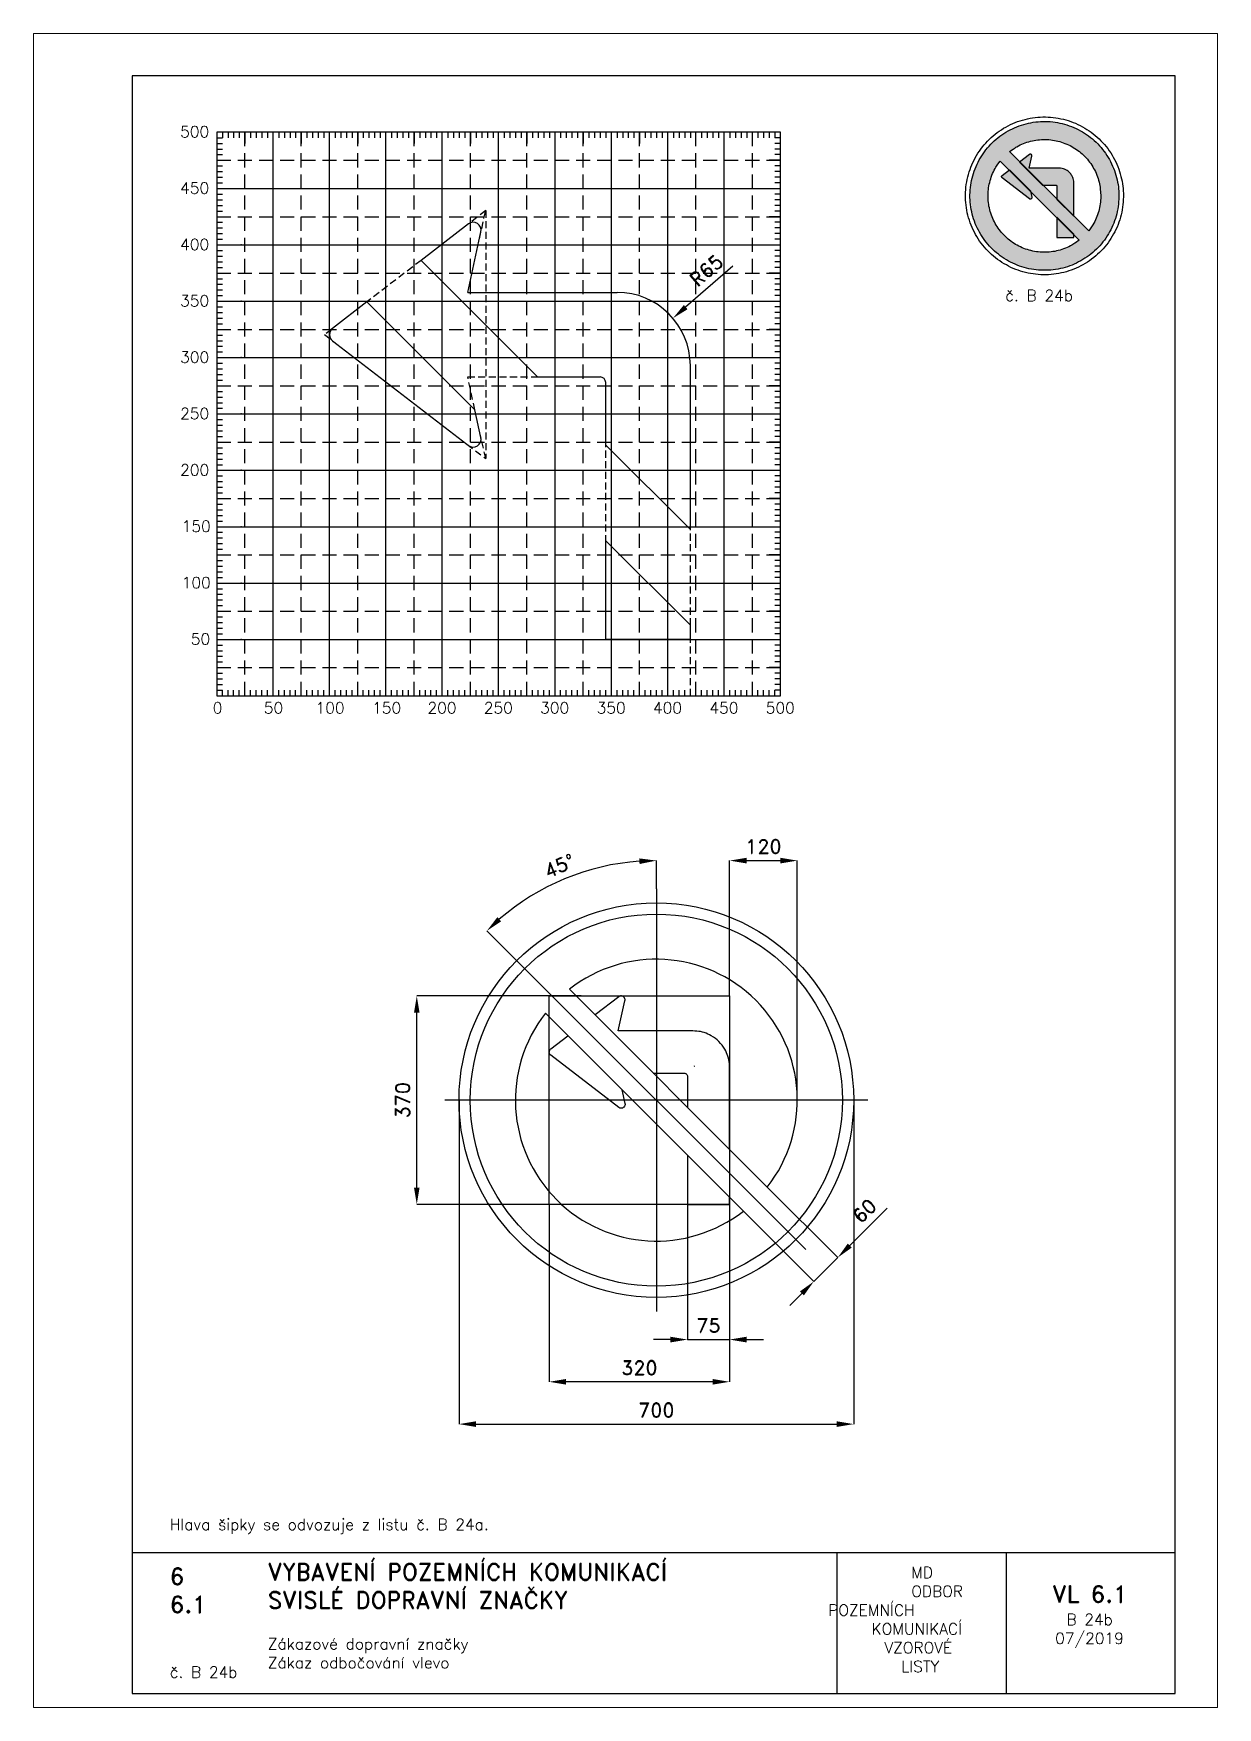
# Paper-space layout 'B 24b' of a CAD drawing. Header units: millimetres. Extents: x 0 to 210, y 0 to 297.
# The model-space entities are those that its viewports show. They can reach past a viewport. Long polylines and large blocks are cut down to what shows.
import ezdxf

# ---------------------------------------------------------------- set-up
doc = ezdxf.new("R2010")
doc.units = ezdxf.units.MM
doc.header["$LTSCALE"] = 5
doc.linetypes.add('ČERCHOVANÁX2', pattern=[2, 1, -0.5, 0, -0.5])
doc.linetypes.add('ČÁRKOVANÁX2', pattern=[1.5, 1, -0.5])
for name, color, linetype in [('Kóty', 2, 'Continuous'), ('Pomocná', 2, 'Continuous'), ('Rozpiska', 7, 'Continuous'), ('Značka', 7, 'Continuous')]:
    doc.layers.add(name, color=color, linetype=linetype)
doc.layers.add('Rámeček', color=6, linetype='Continuous', plot=False)
doc.styles.get("Standard").update_dxf_attribs({"font": 'romand.shx', "height": 25})
doc.dimstyles.get("Standard").update_dxf_attribs({"dimtxt": 25, "dimasz": 30, "dimexe": 0.18, "dimexo": 0.0625, "dimgap": 12.5, "dimtad": 1, "dimdec": 0, "dimzin": 0, "dimdsep": 46, "dimtxsty": 'Standard', "dimcen": 0.09, "dimadec": 0, "dimazin": 0, "dimtfac": 1, "dimtdec": 0, "dimtofl": 0, "dimtmove": 0, "dimatfit": 3, "dimfxl": 1, "dimtolj": 1, "dimtzin": 0, "dimarcsym": 0})

psp = doc.layouts.new('B 24b')

# ---------------------------------------------------------------- texts
at = {"layer": 'Kóty', "insert": (119.35, 254.96), "char_height": 2.5, "attachment_point": 5, "rotation": 41.0263}
psp.add_mtext('\\A1;R65', dxfattribs=at)
at = {"layer": 'Pomocná', "char_height": 2, "attachment_point": 1}
for s, insert in [('\\pi1.41968;500', (24.59, 280.57)), ('\\pi1.41968;450', (24.59, 270.57)), ('\\pi1.41968;400', (24.59, 260.57)), ('\\pi1.41968;350', (24.59, 250.57)), ('\\pi1.41968;300', (24.59, 240.57)), ('\\pi1.41968;250', (24.59, 230.57)), ('\\pi1.41968;200', (24.59, 220.57)), ('\\pi1.70539;150', (24.59, 210.57)), ('\\pi1.70539;100', (24.59, 200.57)), ('\\pi3.32444;50', (24.59, 190.57)), ('\\pi2.6146;0', (29.18, 178.35)), ('\\pi1.66222;50', (39.19, 178.35)), ('\\pi0.85269;100', (49.18, 178.35)), ('\\pi0.85269;150', (59.21, 178.35)), ('\\pi0.70984;200', (69.18, 178.35)), ('\\pi0.70984;250', (79.17, 178.35)), ('\\pi0.70984;300', (89.16, 178.35)), ('\\pi0.70984;350', (99.18, 178.35)), ('\\pi0.70984;400', (109.17, 178.35)), ('\\pi0.70984;450', (119.18, 178.35)), ('\\pi0.70984;500', (129.17, 178.35))]:
    psp.add_mtext_dynamic_manual_height_columns(s, width=6.5625, gutter_width=100, heights=[0], dxfattribs=dict(at, insert=insert))
at = {"layer": 'Rozpiska', "color": 7, "attachment_point": 1}
for s, width, heights, insert, char_height in [('\\pi7.08671;{\\C6;č. B 24b}', 27.9829, [2.67], (165.28, 251.51), 2), ('\\P\\PHlava šipky se odvozuje z listu č. B 24a. ', 155.5011, [0], (24.17, 40.15), 2), ('6', 149.0422, [0], (24.17, 24.77), 3), ('{\\C6;VYBAVENÍ POZEMNÍCH KOMUNIKACÍ\\P}SVISLÉ DOPRAVNÍ ZNAČKY{\\H1.34524x; }', 149.0422, [0], (41.56, 25.56), 3), ('\\pi14.7414;{\\C6;MD\\P\\pi2.36044;}ODBOR POZEMNÍCH{\\H1.57143x; }\\P\\pi7.69378;KOMUNIKACÍ{\\H1.5x; }\\P\\pi9.97949;{\\C6;VZOROVÉ\\H1.47619x; \\H0.67742x;\\P\\pi12.93187;LISTY\\H1.26984x; }', 33.1018, [0], (140.95, 24.95), 2), ('\\pi1.03113;{\\H1.5x;\\C6;VL 6.1\\P\\pi3.55491;\\H0.66667x;B 24b\\H1.66666x; \\H0.6x;\\P\\pi1.5549;07/2019\\H1.80159x; }', 16.0623, [0], (179.66, 21.61), 2), ('6.1', 149.0422, [0], (24.17, 19.78), 3), ('{\\C6;Zákazové dopravní značky\\P}Zákaz odbočování vlevo{\\H1.83333x; }', 149.0422, [0], (41.56, 12.29), 2), ('{\\C6;č. B 24b}', 18.3305, [2.67], (24.17, 7.28), 2)]:
    psp.add_mtext_dynamic_manual_height_columns(s, width=width, gutter_width=100, heights=heights, dxfattribs=dict(at, insert=insert, char_height=char_height))

msp = doc.modelspace()

# ---------------------------------------------------------------- blocks, each defined once
blk = doc.blocks.new('*D2')
at = {"layer": 'Defpoints', "color": 0, "transparency": 16777216}
for p in [(196.7, -154.3), (154.3, -196.7), (321.7, -279.3)]:
    blk.add_point(p, dxfattribs=at)
at = {"layer": 'Kóty', "color": 0, "lineweight": -2, "transparency": 16777216}
for p, q in [((196.8, -154.3), (321.9, -279.4)), ((154.3, -196.8), (279.4, -321.9)), ((342.9, -258.1), (409.6, -191.4)), ((258.1, -342.9), (236.9, -364.2))]:
    blk.add_line(p, q, dxfattribs=at)
at = {"layer": 'Kóty', "color": 0, "transparency": 16777216}
for points in [[(339.4, -254.6), (346.5, -261.6), (321.7, -279.3)], [(254.6, -339.4), (261.6, -346.5), (279.3, -321.7)]]:
    blk.add_solid(points, dxfattribs=at)
at = {"layer": 'Kóty', "color": 0, "transparency": 16777216, "insert": (369.2, -196.5), "char_height": 25, "attachment_point": 5, "rotation": 45}
blk.add_mtext('\\A1;60', dxfattribs=at)
blk = doc.blocks.new('*D3')
at = {"layer": 'Defpoints', "color": 0, "transparency": 16777216}
for p in [(-110, 410.5), (0, 375), (-265.2, 265.2), (265.2, -265.2), (0, -375)]:
    blk.add_point(p, dxfattribs=at)
at = {"layer": 'Kóty', "color": 0, "lineweight": -2, "transparency": 16777216}
for p, q in [((0, 375.1), (0, 425.2)), ((-265.2, 265.2), (-300.6, 300.6))]:
    blk.add_line(p, q, dxfattribs=at)
blk.add_arc((0, 0), 425, 94.0452, 130.9548, dxfattribs=at)
at = {"layer": 'Kóty', "color": 0, "transparency": 16777216}
for points in [[(-30.2, 428.9), (-29.8, 418.9), (0, 425)], [(-275.2, 317.3), (-282, 324.6), (-300.5, 300.5)]]:
    blk.add_solid(points, dxfattribs=at)
at = {"layer": 'Kóty', "color": 0, "transparency": 16777216, "insert": (-172.2, 415.7), "char_height": 25, "attachment_point": 5, "rotation": 22.5}
blk.add_mtext('\\A1;45°', dxfattribs=at)
blk = doc.blocks.new('*D4')
at = {"layer": 'Defpoints', "color": 0, "transparency": 16777216}
for p in [(-424.9, 185), (-133, 185), (-133, -185.1)]:
    blk.add_point(p, dxfattribs=at)
at = {"layer": 'Kóty', "color": 0, "lineweight": -2, "transparency": 16777216}
for p, q in [((-133.1, 185), (-425.1, 185)), ((-424.9, -155.1), (-424.9, 155)), ((-133.1, -185.1), (-425.1, -185.1))]:
    blk.add_line(p, q, dxfattribs=at)
at = {"layer": 'Kóty', "color": 0, "transparency": 16777216}
for points in [[(-429.9, 155), (-419.9, 155), (-424.9, 185)], [(-429.9, -155.1), (-419.9, -155.1), (-424.9, -185.1)]]:
    blk.add_solid(points, dxfattribs=at)
at = {"layer": 'Kóty', "color": 0, "transparency": 16777216, "insert": (-449.9, 0), "char_height": 25, "attachment_point": 5, "rotation": 90}
blk.add_mtext('\\A1;370', dxfattribs=at)
blk = doc.blocks.new('*D5')
at = {"layer": 'Defpoints', "color": 0, "transparency": 16777216}
for p in [(-350, 0), (350, 0), (350, -574.8)]:
    blk.add_point(p, dxfattribs=at)
at = {"layer": 'Kóty', "color": 0, "lineweight": -2, "transparency": 16777216}
for p, q in [((-350, -0.1), (-350, -575)), ((350, -0.1), (350, -575)), ((-320, -574.8), (320, -574.8))]:
    blk.add_line(p, q, dxfattribs=at)
at = {"layer": 'Kóty', "color": 0, "transparency": 16777216}
for points in [[(-320, -569.8), (-320, -579.8), (-350, -574.8)], [(320, -569.8), (320, -579.8), (350, -574.8)]]:
    blk.add_solid(points, dxfattribs=at)
at = {"layer": 'Kóty', "color": 0, "transparency": 16777216, "insert": (0, -549.8), "char_height": 25, "attachment_point": 5}
blk.add_mtext('\\A1;700', dxfattribs=at)
blk = doc.blocks.new('*D6')
at = {"layer": 'Defpoints', "color": 0, "transparency": 16777216}
for p in [(-190, -184.9), (130, -184.9), (-190, -499.7)]:
    blk.add_point(p, dxfattribs=at)
at = {"layer": 'Kóty', "color": 0, "lineweight": -2, "transparency": 16777216}
for p, q in [((-190, -185), (-190, -499.9)), ((130, -185), (130, -499.9)), ((100, -499.7), (-160, -499.7))]:
    blk.add_line(p, q, dxfattribs=at)
at = {"layer": 'Kóty', "color": 0, "transparency": 16777216}
for points in [[(-160, -494.7), (-160, -504.7), (-190, -499.7)], [(100, -494.7), (100, -504.7), (130, -499.7)]]:
    blk.add_solid(points, dxfattribs=at)
at = {"layer": 'Kóty', "color": 0, "transparency": 16777216, "insert": (-30, -474.7), "char_height": 25, "attachment_point": 5}
blk.add_mtext('\\A1;320', dxfattribs=at)
blk = doc.blocks.new('*D7')
at = {"layer": 'Defpoints', "color": 0, "transparency": 16777216}
for p in [(55, -185.1), (130, -185.1), (55, -424.8)]:
    blk.add_point(p, dxfattribs=at)
at = {"layer": 'Kóty', "color": 0, "lineweight": -2, "transparency": 16777216}
for p, q in [((55, -185.1), (55, -425)), ((130, -185.1), (130, -425)), ((25, -424.8), (-5, -424.8)), ((160, -424.8), (190, -424.8))]:
    blk.add_line(p, q, dxfattribs=at)
at = {"layer": 'Kóty', "color": 0, "transparency": 16777216}
for points in [[(25, -419.8), (25, -429.8), (55, -424.8)], [(160, -419.8), (160, -429.8), (130, -424.8)]]:
    blk.add_solid(points, dxfattribs=at)
at = {"layer": 'Kóty', "color": 0, "transparency": 16777216, "insert": (92.5, -399.8), "char_height": 25, "attachment_point": 5}
blk.add_mtext('\\A1;75', dxfattribs=at)
blk = doc.blocks.new('*D8')
at = {"layer": 'Defpoints', "color": 0, "transparency": 16777216}
for p in [(250, 425), (130, 184.9), (250, 0)]:
    blk.add_point(p, dxfattribs=at)
at = {"layer": 'Kóty', "color": 0, "lineweight": -2, "transparency": 16777216}
for p, q in [((130, 185), (130, 425.2)), ((160, 425), (220, 425)), ((250, 0.1), (250, 425.2))]:
    blk.add_line(p, q, dxfattribs=at)
at = {"layer": 'Kóty', "color": 0, "transparency": 16777216}
for points in [[(160, 430), (160, 420), (130, 425)], [(220, 430), (220, 420), (250, 425)]]:
    blk.add_solid(points, dxfattribs=at)
at = {"layer": 'Kóty', "color": 0, "transparency": 16777216, "insert": (190, 450), "char_height": 25, "attachment_point": 5}
blk.add_mtext('\\A1;120', dxfattribs=at)

# ---------------------------------------------------------------- dimensions: what is measured, and where the dimension line sits
at = {"layer": 'Kóty'}
for base, p1, p2, picture, middle in [((250, 425), (130, 184.9), (250, 0), '*D8', (190, 450)), ((350, -574.8), (-350, 0), (350, 0), '*D5', (0, -549.8)), ((-190, -499.7), (130, -184.9), (-190, -184.9), '*D6', (-30, -474.7)), ((55, -424.8), (130, -185.1), (55, -185.1), '*D7', (92.5, -399.8))]:
    dim = msp.add_linear_dim(base=base, p1=p1, p2=p2, dimstyle='Standard', dxfattribs=at)
    dim.commit()
    dim.dimension.update_dxf_attribs({"geometry": picture, "text_midpoint": middle})
dim = msp.add_angular_dim_2l(base=(-110, 410.5), line1=((0, 375), (0, -375)), line2=((-265.2, 265.2), (265.2, -265.2)), dimstyle='Standard', dxfattribs=at)
dim.commit()
dim.dimension.update_dxf_attribs({"geometry": '*D3', "text_midpoint": (-172.2, 415.7)})
dim = msp.add_linear_dim(base=(-424.9, 185), p1=(-133, -185.1), p2=(-133, 185), angle=90, dimstyle='Standard', dxfattribs=at)
dim.commit()
dim.dimension.update_dxf_attribs({"geometry": '*D4', "text_midpoint": (-449.9, 0)})
dim = msp.add_aligned_dim(p1=(154.3, -196.7), p2=(196.7, -154.3), distance=-176.8, dimstyle='Standard', dxfattribs=at)
dim.commit()
dim.dimension.update_dxf_attribs({"geometry": '*D2', "text_midpoint": (369.2, -196.5)})

# ---------------------------------------------------------------- linework, layer by layer
at = {"layer": 'Kóty'}
for p, q in [((67.8, 60.5), (68, 60.5)), ((67.9, 60.4), (67.9, 60.6))]:
    msp.add_line(p, q, dxfattribs=at)
for points in [[(279.3, -321.7), (321.7, -279.3)], [(55, -424.8), (130, -424.8)]]:
    msp.add_lwpolyline(points, dxfattribs=at)
at = {"layer": 'Značka', "color": 6, "linetype": 'ČERCHOVANÁX2', "lineweight": 25, "ltscale": 5}
for p, q in [((0, 375), (0, -375)), ((375, 0), (-375, 0))]:
    msp.add_line(p, q, dxfattribs=at)
at = {"layer": 'Značka', "color": 6, "linetype": 'ČERCHOVANÁX2', "ltscale": 5}
msp.add_line((-265.2, 265.2), (265.2, -265.2), dxfattribs=at)
at = {"layer": 'Značka', "color": 1}
for p, q in [((196.7, -154.3), (-154.3, 196.7)), ((-196.7, 154.3), (154.3, -196.7))]:
    msp.add_line(p, q, dxfattribs=at)
at = {"layer": 'Značka', "color": 6, "linetype": 'ČÁRKOVANÁX2', "ltscale": 2.5}
msp.add_lwpolyline([(-190, -185.1), (-190, 184.9), (130, 184.9), (130, -185.1), (-190, -185.1)], dxfattribs=at)
at = {"layer": 'Značka', "color": 5}
for points in [[(130, -87.6), (130, 57.8), (129.9, 61.2), (129.6, 64.6, 0.05568), (126.9, 77.8, 0.056168), (121.3, 90.3, 0.069679), (111.1, 103.8, 0.068345), (97.5, 114.1, 0.056475), (85.1, 119.8, 0.06116), (71.8, 122.4), (68.4, 122.6), (65, 122.8), (-67.5, 122.8), (-55.7, 176.4), (-55.6, 176.7), (-55.5, 177.1), (-55.5, 178.4), (-55.7, 179.8), (-56.4, 181.4), (-57.4, 182.7), (-58.8, 183.8), (-60.3, 184.6), (-62, 184.9, 0.063106), (-63.7, 184.8), (-65, 184.5), (-66.3, 183.9), (-66.5, 183.7), (-66.8, 183.5), (-108.8, 151.2)], [(-61, 18.5), (-55.7, -5.9), (-55.6, -6.2), (-55.5, -6.5), (-55.5, -7.9), (-55.7, -9.3), (-56.4, -10.9), (-57.4, -12.2), (-58.8, -13.3), (-60.3, -14.1), (-62, -14.4, -0.063106), (-63.7, -14.3), (-65, -14), (-66.3, -13.3), (-66.5, -13.2), (-66.8, -13), (-187.2, 79.7), (-187.5, 79.9), (-187.7, 80.1), (-188.6, 81), (-189.3, 82.2), (-189.8, 83.7), (-190, 85.3), (-189.8, 86.9), (-189.3, 88.4), (-188.6, 89.5), (-187.7, 90.4), (-187.5, 90.6), (-187.2, 90.8), (-156.7, 114.3)]]:
    msp.add_lwpolyline(points, format="xyb", dxfattribs=at)
for points in [[(-5.4, 47.8), (50, 47.8)], [(50, 47.8), (50.3, 47.8), (50.5, 47.7), (51.5, 47.5), (52.5, 47.1), (53.5, 46.3), (54.3, 45.3), (54.8, 44.3), (55, 43.3), (55, 43), (55, 42.8), (55, -12.6)], [(55, -97.5), (55, -185.1), (130, -185.1), (130, -172.5)]]:
    msp.add_lwpolyline(points, dxfattribs=at)
msp.add_circle((0, 0), 350, dxfattribs=at)
at = {"layer": 'Značka', "color": 1}
msp.add_circle((0, 0), 330, dxfattribs=at)
for start, end in [(321.8921, 128.1079), (141.8921, 308.1079)]:
    msp.add_arc((0, 0), 250, start, end, dxfattribs=at)

msp.set_redraw_order([(e.dxf.handle, doc.entitydb.next_handle()) for e in msp.query("TEXT MTEXT ATTDEF DIMENSION ARC_DIMENSION")])  # texts and dimensions are drawn at this point

# ---------------------------------------------------------------- hatches: boundary and pattern name
at = {"layer": 'Značka'}
h = psp.add_hatch(color=10, dxfattribs=at)
h.dxf.hatch_style = 1
edge = h.paths.add_edge_path(flags=16)
edge.add_line((187.17, 262.01), (173.13, 276.06))
edge.add_line((173.13, 276.06), (173.77, 276.5))
edge.add_arc((180.08, 267.25), 11.2, 120.4058, 124.3543, ccw=False)
edge.add_arc((178.82, 269.32), 8.78, 111.6, 120.1337, ccw=False)
edge.add_arc((179.09, 268.67), 9.48, 103.6906, 111.6202, ccw=False)
edge.add_arc((179.27, 268.51), 9.67, 96.7749, 104.5332, ccw=False)
edge.add_arc((179.25, 268.69), 9.5, 88.8945, 96.7866, ccw=False)
edge.add_arc((179.38, 268.71), 9.47, 81.7266, 89.6453, ccw=False)
edge.add_arc((179.37, 268.68), 9.51, 73.859, 81.7484, ccw=False)
edge.add_arc((179.5, 268.64), 9.52, 66.7589, 74.6428, ccw=False)
edge.add_arc((179.49, 268.62), 9.54, 58.8751, 66.7416, ccw=False)
edge.add_arc((179.61, 268.57), 9.52, 51.7547, 59.6413, ccw=False)
edge.add_arc((179.68, 268.66), 9.4, 43.813, 51.7905, ccw=False)
edge.add_arc((179.69, 268.49), 9.51, 36.6659, 44.5443, ccw=False)
edge.add_arc((179.28, 268.19), 10.02, 29.16, 36.6574, ccw=False)
edge.add_arc((179.79, 268.32), 9.51, 22.0925, 30.0068, ccw=False)
edge.add_arc((181.21, 268.89), 7.98, 12.729, 22.1089, ccw=False)
edge.add_arc((179.5, 268.42), 9.76, 5.9224, 13.197, ccw=False)
edge.add_line((189.2, 269.43), (189.3, 268.19))
edge.add_line((189.3, 268.19), (189.3, 268.12))
edge.add_line((189.3, 268.12), (189.3, 268.06))
edge.add_arc((179.4, 268.16), 9.9, 351.8451, 359.4113, ccw=False)
edge.add_arc((179.78, 268.11), 9.52, 343.9467, 351.8344, ccw=False)
edge.add_arc((180.2, 267.77), 9.02, 336.9111, 345.2463, ccw=False)
edge.add_arc((180.89, 267.47), 8.27, 327.8782, 336.9364, ccw=False)
edge.add_line((187.9, 263.07), (187.55, 262.54))
edge.add_line((187.55, 262.54), (187.17, 262.01))
edge = h.paths.add_edge_path()
edge.add_line((192.5, 268.19), (192.5, 268.1))
edge.add_line((192.5, 268.1), (192.5, 268.01))
edge.add_arc((179.08, 268.18), 13.43, 351.9418, 359.3117, ccw=False)
edge.add_arc((180.38, 267.98), 12.11, 343.79, 351.9724, ccw=False)
edge.add_arc((180.62, 267.65), 11.79, 336.6249, 345.0279, ccw=False)
edge.add_arc((180.01, 267.91), 12.45, 328.6896, 336.6496, ccw=False)
edge.add_arc((179.69, 267.87), 12.71, 321.7757, 329.5708, ccw=False)
edge.add_arc((179.82, 267.78), 12.55, 313.8814, 321.7713, ccw=False)
edge.add_arc((179.72, 267.63), 12.51, 306.7389, 314.6566, ccw=False)
edge.add_arc((179.69, 267.67), 12.56, 298.8542, 306.7374, ccw=False)
edge.add_arc((179.54, 267.6), 12.57, 291.7538, 299.6315, ccw=False)
edge.add_arc((179.54, 267.59), 12.56, 283.876, 291.76, ccw=False)
edge.add_arc((179.38, 267.55), 12.56, 276.7348, 284.6202, ccw=False)
edge.add_arc((179.38, 267.55), 12.56, 268.8726, 276.7568, ccw=False)
edge.add_arc((179.21, 267.55), 12.56, 261.7546, 269.6393, ccw=False)
edge.add_arc((179.21, 267.55), 12.56, 253.8645, 261.7458, ccw=False)
edge.add_arc((179.05, 267.6), 12.57, 246.7482, 254.6278, ccw=False)
edge.add_arc((179.05, 267.59), 12.56, 238.864, 246.7477, ccw=False)
edge.add_arc((178.9, 267.67), 12.55, 231.7506, 239.6398, ccw=False)
edge.add_arc((178.9, 267.68), 12.56, 223.8642, 231.7491, ccw=False)
edge.add_arc((178.79, 267.8), 12.57, 216.7484, 224.6298, ccw=False)
edge.add_arc((178.78, 267.8), 12.56, 208.8782, 216.7645, ccw=False)
edge.add_arc((178.71, 267.95), 12.56, 201.7394, 209.622, ccw=False)
edge.add_arc((178.7, 267.95), 12.56, 193.8698, 201.7581, ccw=False)
edge.add_arc((178.66, 268.11), 12.56, 186.7485, 194.6326, ccw=False)
edge.add_arc((178.67, 268.11), 12.56, 178.8739, 186.7554, ccw=False)
edge.add_arc((178.67, 268.28), 12.57, 171.743, 179.6225, ccw=False)
edge.add_arc((178.66, 268.28), 12.56, 163.8637, 171.7522, ccw=False)
edge.add_arc((178.7, 268.44), 12.55, 156.7527, 164.6397, ccw=False)
edge.add_arc((178.71, 268.44), 12.56, 148.8705, 156.7532, ccw=False)
edge.add_arc((178.8, 268.58), 12.56, 141.7425, 149.6259, ccw=False)
edge.add_arc((178.79, 268.59), 12.56, 133.8732, 141.7598, ccw=False)
edge.add_arc((178.92, 268.7), 12.57, 126.7482, 134.63, ccw=False)
edge.add_arc((178.91, 268.71), 12.56, 118.8596, 126.7464, ccw=False)
edge.add_arc((179.06, 268.79), 12.56, 111.7491, 119.6363, ccw=False)
edge.add_arc((179.07, 268.79), 12.56, 103.8762, 111.7598, ccw=False)
edge.add_arc((179.22, 268.83), 12.56, 96.7358, 104.6193, ccw=False)
edge.add_arc((179.23, 268.83), 12.56, 88.872, 96.7561, ccw=False)
edge.add_arc((179.4, 268.82), 12.56, 81.7546, 89.6373, ccw=False)
edge.add_arc((179.4, 268.83), 12.56, 73.8628, 81.7475, ccw=False)
edge.add_arc((179.56, 268.78), 12.56, 66.7453, 74.6308, ccw=False)
edge.add_arc((179.56, 268.78), 12.56, 58.8651, 66.7465, ccw=False)
edge.add_arc((179.71, 268.7), 12.55, 51.7504, 59.64, ccw=False)
edge.add_arc((179.7, 268.69), 12.56, 43.8733, 51.7578, ccw=False)
edge.add_arc((179.81, 268.57), 12.57, 36.749, 44.6292, ccw=False)
edge.add_arc((179.84, 268.58), 12.54, 28.862, 36.7583, ccw=False)
edge.add_arc((179.9, 268.43), 12.56, 21.7328, 29.6162, ccw=False)
edge.add_arc((179.78, 268.38), 12.69, 13.9186, 21.7263, ccw=False)
edge.add_arc((179.97, 268.25), 12.54, 7.2062, 14.7187, ccw=False)
edge.add_arc((180.54, 268.32), 11.97, -0.6389, 7.2142, ccw=False)
edge = h.paths.add_edge_path(flags=16)
edge.add_line((185.47, 260.32), (184.84, 259.88))
edge.add_arc((178.51, 269.14), 11.23, 300.3938, 304.3345, ccw=False)
edge.add_arc((179.78, 267.06), 8.78, 291.6017, 300.1319, ccw=False)
edge.add_arc((179.52, 267.71), 9.48, 283.6911, 291.6198, ccw=False)
edge.add_arc((179.34, 267.85), 9.67, 276.7716, 284.5366, ccw=False)
edge.add_arc((179.36, 267.69), 9.5, 268.8948, 276.7862, ccw=False)
edge.add_arc((179.23, 267.66), 9.47, 261.7267, 269.6452, ccw=False)
edge.add_arc((179.23, 267.7), 9.51, 253.8613, 261.7461, ccw=False)
edge.add_arc((179.11, 267.74), 9.52, 246.7654, 254.6479, ccw=False)
edge.add_arc((179.11, 267.74), 9.52, 238.8585, 246.7422, ccw=False)
edge.add_arc((179, 267.8), 9.51, 231.7343, 239.6222, ccw=False)
edge.add_arc((178.99, 267.8), 9.51, 223.8808, 231.7698, ccw=False)
edge.add_arc((178.91, 267.89), 9.52, 216.7438, 224.6297, ccw=False)
edge.add_arc((178.9, 267.89), 9.51, 208.8708, 216.7597, ccw=False)
edge.add_arc((178.85, 268), 9.52, 201.7303, 209.6136, ccw=False)
edge.add_arc((178.87, 268.01), 9.53, 193.8857, 201.7545, ccw=False)
edge.add_arc((178.82, 268.13), 9.52, 186.7665, 194.6514, ccw=False)
edge.add_arc((178.73, 268.12), 9.43, 178.8117, 186.7626, ccw=False)
edge.add_arc((178.82, 268.25), 9.52, 171.6916, 179.5675, ccw=False)
edge.add_arc((179.18, 268.19), 9.88, 164.0872, 171.6866, ccw=False)
edge.add_arc((178.85, 268.43), 9.5, 156.9953, 164.9079, ccw=False)
edge.add_arc((177.79, 268.88), 8.35, 148.0448, 157.02, ccw=False)
edge.add_line((170.71, 273.3), (171.06, 273.84))
edge.add_line((171.06, 273.84), (171.43, 274.36))
edge.add_line((171.43, 274.36), (185.47, 260.32))
h = psp.add_hatch(color=249, dxfattribs=at)
h.dxf.hatch_style = 1
edge = h.paths.add_edge_path()
edge.add_line((181.3, 270.1), (181.31, 270.1))
edge.add_line((181.31, 270.1), (181.32, 270.1))
edge.add_line((181.32, 270.1), (181.37, 270.09))
edge.add_line((181.37, 270.09), (181.4, 270.07))
edge.add_line((181.4, 270.07), (181.45, 270.04))
edge.add_line((181.45, 270.04), (181.48, 270))
edge.add_line((181.48, 270), (181.49, 269.96))
edge.add_line((181.49, 269.96), (181.5, 269.92))
edge.add_line((181.5, 269.92), (181.5, 269.91))
edge.add_line((181.5, 269.91), (181.5, 269.9))
edge.add_line((181.5, 269.9), (181.5, 267.57))
edge.add_line((181.5, 267.57), (184.5, 264.57))
edge.add_line((184.5, 264.57), (184.5, 270.5))
edge.add_line((184.5, 270.5), (184.5, 270.64))
edge.add_line((184.5, 270.64), (184.49, 270.77))
edge.add_arc((182.06, 270.55), 2.44, 5.2014, 17.949)
edge.add_arc((182.06, 270.55), 2.44, 17.9379, 30.7971)
edge.add_arc((182.02, 270.61), 2.45, 29.1684, 45.1119)
edge.add_arc((181.98, 270.57), 2.5, 45.0207, 60.6599)
edge.add_arc((181.95, 270.67), 2.43, 58.8831, 71.8126)
edge.add_arc((182.01, 270.87), 2.22, 71.7235, 85.7229)
edge.add_line((182.18, 273.09), (182.04, 273.1))
edge.add_line((182.04, 273.1), (181.9, 273.1))
edge.add_line((181.9, 273.1), (176.61, 273.1))
edge.add_line((176.61, 273.1), (177.08, 275.25))
edge.add_line((177.08, 275.25), (177.08, 275.26))
edge.add_line((177.08, 275.26), (177.08, 275.27))
edge.add_line((177.08, 275.27), (177.08, 275.33))
edge.add_line((177.08, 275.33), (177.07, 275.38))
edge.add_line((177.07, 275.38), (177.05, 275.44))
edge.add_line((177.05, 275.44), (177.01, 275.5))
edge.add_line((177.01, 275.5), (176.95, 275.54))
edge.add_line((176.95, 275.54), (176.89, 275.57))
edge.add_line((176.89, 275.57), (176.82, 275.59))
edge.add_arc((176.8, 275.31), 0.274, 85.7735, 100.2171)
edge.add_line((176.76, 275.58), (176.7, 275.57))
edge.add_line((176.7, 275.57), (176.65, 275.54))
edge.add_line((176.65, 275.54), (176.64, 275.54))
edge.add_line((176.64, 275.54), (176.63, 275.53))
edge.add_line((176.63, 275.53), (174.89, 274.19))
edge.add_line((174.89, 274.19), (178.97, 270.1))
edge.add_line((178.97, 270.1), (181.3, 270.1))
edge = h.paths.add_edge_path()
edge.add_line((173.1, 272.81), (176.83, 269.08))
edge.add_line((176.83, 269.08), (177.08, 267.96))
edge.add_line((177.08, 267.96), (177.08, 267.94))
edge.add_line((177.08, 267.94), (177.08, 267.93))
edge.add_line((177.08, 267.93), (177.08, 267.87))
edge.add_line((177.08, 267.87), (177.07, 267.82))
edge.add_line((177.07, 267.82), (177.05, 267.76))
edge.add_line((177.05, 267.76), (177.01, 267.7))
edge.add_line((177.01, 267.7), (176.95, 267.66))
edge.add_line((176.95, 267.66), (176.89, 267.63))
edge.add_line((176.89, 267.63), (176.82, 267.61))
edge.add_arc((176.8, 267.89), 0.274, 259.7829, 274.2265, ccw=False)
edge.add_line((176.76, 267.62), (176.7, 267.63))
edge.add_line((176.7, 267.63), (176.65, 267.66))
edge.add_line((176.65, 267.66), (176.64, 267.66))
edge.add_line((176.64, 267.66), (176.63, 267.67))
edge.add_line((176.63, 267.67), (171.81, 271.38))
edge.add_line((171.81, 271.38), (171.8, 271.39))
edge.add_line((171.8, 271.39), (171.79, 271.39))
edge.add_line((171.79, 271.39), (171.76, 271.43))
edge.add_line((171.76, 271.43), (171.73, 271.48))
edge.add_line((171.73, 271.48), (171.71, 271.54))
edge.add_line((171.71, 271.54), (171.7, 271.6))
edge.add_line((171.7, 271.6), (171.71, 271.66))
edge.add_line((171.71, 271.66), (171.73, 271.72))
edge.add_line((171.73, 271.72), (171.76, 271.77))
edge.add_line((171.76, 271.77), (171.79, 271.81))
edge.add_line((171.79, 271.81), (171.8, 271.82))
edge.add_line((171.8, 271.82), (171.81, 271.82))
edge.add_line((171.81, 271.82), (173.1, 272.81))
h.paths.add_polyline_path([(181.5, 264.4), (181.5, 260.79), (184.5, 260.79), (184.5, 261.4)])

# ---------------------------------------------------------------- linework, layer by layer
psp.add_line((32.5, 179.5), (37.5, 179.5))
at = {"layer": 'Kóty'}
psp.add_line((124.05, 255.73), (115.67, 248.45), dxfattribs=at)
psp.add_solid([(115.35, 248.82), (116, 248.07), (113.41, 246.48)], dxfattribs=at)
at = {"layer": 'Pomocná'}
for p, q in [((33.5, 279.5), (33.5, 278.5)), ((34.5, 279.5), (34.5, 278.5)), ((35.5, 279.5), (35.5, 278.5)), ((36.5, 279.5), (36.5, 278.5)), ((37.5, 279.5), (37.5, 277.5)), ((38.5, 279.5), (38.5, 278.5)), ((39.5, 279.5), (39.5, 278.5)), ((40.5, 279.5), (40.5, 278.5)), ((41.5, 279.5), (41.5, 278.5)), ((43.5, 279.5), (43.5, 278.5)), ((44.5, 279.5), (44.5, 278.5)), ((45.5, 279.5), (45.5, 278.5)), ((46.5, 279.5), (46.5, 278.5)), ((47.5, 279.5), (47.5, 277.5)), ((48.5, 279.5), (48.5, 278.5)), ((49.5, 279.5), (49.5, 278.5)), ((50.5, 279.5), (50.5, 278.5)), ((51.5, 279.5), (51.5, 278.5)), ((53.5, 279.5), (53.5, 278.5)), ((54.5, 279.5), (54.5, 278.5)), ((55.5, 279.5), (55.5, 278.5)), ((56.5, 279.5), (56.5, 278.5)), ((57.5, 279.5), (57.5, 277.5)), ((58.5, 279.5), (58.5, 278.5)), ((59.5, 279.5), (59.5, 278.5)), ((60.5, 279.5), (60.5, 278.5)), ((61.5, 279.5), (61.5, 278.5)), ((63.5, 279.5), (63.5, 278.5)), ((64.5, 279.5), (64.5, 278.5)), ((65.5, 279.5), (65.5, 278.5)), ((66.5, 279.5), (66.5, 278.5)), ((67.5, 279.5), (67.5, 277.5)), ((68.5, 279.5), (68.5, 278.5)), ((69.5, 279.5), (69.5, 278.5)), ((70.5, 279.5), (70.5, 278.5)), ((71.5, 279.5), (71.5, 278.5)), ((73.5, 279.5), (73.5, 278.5)), ((74.5, 279.5), (74.5, 278.5)), ((75.5, 279.5), (75.5, 278.5)), ((76.5, 279.5), (76.5, 278.5)), ((77.5, 279.5), (77.5, 277.5)), ((78.5, 279.5), (78.5, 278.5)), ((79.5, 279.5), (79.5, 278.5)), ((80.5, 279.5), (80.5, 278.5)), ((81.5, 279.5), (81.5, 278.5)), ((83.5, 279.5), (83.5, 278.5)), ((84.5, 279.5), (84.5, 278.5)), ((85.5, 279.5), (85.5, 278.5)), ((86.5, 279.5), (86.5, 278.5)), ((87.5, 279.5), (87.5, 277.5)), ((88.5, 279.5), (88.5, 278.5)), ((89.5, 279.5), (89.5, 278.5)), ((90.5, 279.5), (90.5, 278.5)), ((91.5, 279.5), (91.5, 278.5)), ((93.5, 279.5), (93.5, 278.5)), ((94.5, 279.5), (94.5, 278.5)), ((95.5, 279.5), (95.5, 278.5)), ((96.5, 279.5), (96.5, 278.5)), ((97.5, 279.5), (97.5, 277.5)), ((98.5, 279.5), (98.5, 278.5)), ((99.5, 279.5), (99.5, 278.5)), ((100.5, 279.5), (100.5, 278.5)), ((101.5, 279.5), (101.5, 278.5)), ((103.5, 279.5), (103.5, 278.5)), ((104.5, 279.5), (104.5, 278.5)), ((105.5, 279.5), (105.5, 278.5)), ((106.5, 279.5), (106.5, 278.5)), ((107.5, 279.5), (107.5, 277.5)), ((108.5, 279.5), (108.5, 278.5)), ((109.5, 279.5), (109.5, 278.5)), ((110.5, 279.5), (110.5, 278.5)), ((111.5, 279.5), (111.5, 278.5)), ((113.5, 279.5), (113.5, 278.5)), ((114.5, 279.5), (114.5, 278.5)), ((115.5, 279.5), (115.5, 278.5)), ((116.5, 279.5), (116.5, 278.5)), ((118.5, 279.5), (118.5, 278.5)), ((119.5, 279.5), (119.5, 278.5)), ((120.5, 279.5), (120.5, 278.5)), ((121.5, 279.5), (121.5, 278.5)), ((123.5, 279.5), (123.5, 278.5)), ((124.5, 279.5), (124.5, 278.5)), ((125.5, 279.5), (125.5, 278.5)), ((126.5, 279.5), (126.5, 278.5)), ((128.5, 279.5), (128.5, 278.5)), ((129.5, 279.5), (129.5, 278.5)), ((130.5, 279.5), (130.5, 278.5)), ((131.5, 279.5), (131.5, 278.5)), ((32.5, 278.5), (33.5, 278.5)), ((32.5, 277.5), (33.5, 277.5)), ((32.5, 276.5), (33.5, 276.5)), ((132.5, 278.5), (131.5, 278.5)), ((132.5, 277.5), (131.5, 277.5)), ((132.5, 276.5), (131.5, 276.5)), ((32.5, 275.5), (33.5, 275.5)), ((32.5, 274.5), (34.5, 274.5)), ((32.5, 273.5), (33.5, 273.5)), ((132.5, 274.5), (130.5, 274.5)), ((132.5, 275.5), (131.5, 275.5)), ((132.5, 273.5), (131.5, 273.5)), ((32.5, 272.5), (33.5, 272.5)), ((32.5, 271.5), (33.5, 271.5)), ((32.5, 270.5), (33.5, 270.5)), ((132.5, 272.5), (131.5, 272.5)), ((132.5, 271.5), (131.5, 271.5)), ((132.5, 270.5), (131.5, 270.5)), ((32.5, 268.5), (33.5, 268.5)), ((32.5, 267.5), (33.5, 267.5)), ((132.5, 268.5), (131.5, 268.5)), ((132.5, 267.5), (131.5, 267.5)), ((32.5, 266.5), (33.5, 266.5)), ((32.5, 265.5), (33.5, 265.5)), ((32.5, 264.5), (34.5, 264.5)), ((132.5, 264.5), (130.5, 264.5)), ((132.5, 266.5), (131.5, 266.5)), ((132.5, 265.5), (131.5, 265.5)), ((32.5, 263.5), (33.5, 263.5)), ((32.5, 262.5), (33.5, 262.5)), ((32.5, 261.5), (33.5, 261.5)), ((132.5, 263.5), (131.5, 263.5)), ((132.5, 262.5), (131.5, 262.5)), ((132.5, 261.5), (131.5, 261.5)), ((32.5, 260.5), (33.5, 260.5)), ((32.5, 258.5), (33.5, 258.5)), ((132.5, 260.5), (131.5, 260.5)), ((132.5, 258.5), (131.5, 258.5)), ((32.5, 257.5), (33.5, 257.5)), ((32.5, 256.5), (33.5, 256.5)), ((32.5, 255.5), (33.5, 255.5)), ((132.5, 257.5), (131.5, 257.5)), ((132.5, 256.5), (131.5, 256.5)), ((132.5, 255.5), (131.5, 255.5)), ((32.5, 254.5), (34.5, 254.5)), ((32.5, 253.5), (33.5, 253.5)), ((32.5, 252.5), (33.5, 252.5)), ((132.5, 254.5), (130.5, 254.5)), ((132.5, 253.5), (131.5, 253.5)), ((132.5, 252.5), (131.5, 252.5)), ((32.5, 251.5), (33.5, 251.5)), ((32.5, 250.5), (33.5, 250.5)), ((132.5, 251.5), (131.5, 251.5)), ((132.5, 250.5), (131.5, 250.5)), ((32.5, 248.5), (33.5, 248.5)), ((32.5, 247.5), (33.5, 247.5)), ((132.5, 248.5), (131.5, 248.5)), ((132.5, 247.5), (131.5, 247.5)), ((32.5, 246.5), (33.5, 246.5)), ((32.5, 245.5), (33.5, 245.5)), ((32.5, 244.5), (34.5, 244.5)), ((132.5, 244.5), (130.5, 244.5)), ((132.5, 246.5), (131.5, 246.5)), ((132.5, 245.5), (131.5, 245.5)), ((32.5, 243.5), (33.5, 243.5)), ((32.5, 242.5), (33.5, 242.5)), ((32.5, 241.5), (33.5, 241.5)), ((132.5, 243.5), (131.5, 243.5)), ((132.5, 242.5), (131.5, 242.5)), ((132.5, 241.5), (131.5, 241.5)), ((32.5, 240.5), (33.5, 240.5)), ((32.5, 238.5), (33.5, 238.5)), ((132.5, 240.5), (131.5, 240.5)), ((132.5, 238.5), (131.5, 238.5)), ((32.5, 237.5), (33.5, 237.5)), ((32.5, 236.5), (33.5, 236.5)), ((32.5, 235.5), (33.5, 235.5)), ((132.5, 237.5), (131.5, 237.5)), ((132.5, 236.5), (131.5, 236.5)), ((132.5, 235.5), (131.5, 235.5)), ((32.5, 234.5), (34.5, 234.5)), ((32.5, 233.5), (33.5, 233.5)), ((32.5, 232.5), (33.5, 232.5)), ((132.5, 234.5), (130.5, 234.5)), ((132.5, 233.5), (131.5, 233.5)), ((132.5, 232.5), (131.5, 232.5)), ((32.5, 231.5), (33.5, 231.5)), ((32.5, 230.5), (33.5, 230.5)), ((132.5, 231.5), (131.5, 231.5)), ((132.5, 230.5), (131.5, 230.5)), ((32.5, 228.5), (33.5, 228.5)), ((32.5, 227.5), (33.5, 227.5)), ((32.5, 226.5), (33.5, 226.5)), ((132.5, 228.5), (131.5, 228.5)), ((132.5, 227.5), (131.5, 227.5)), ((132.5, 226.5), (131.5, 226.5)), ((32.5, 225.5), (33.5, 225.5)), ((32.5, 224.5), (34.5, 224.5)), ((32.5, 223.5), (33.5, 223.5)), ((132.5, 224.5), (130.5, 224.5)), ((132.5, 225.5), (131.5, 225.5)), ((132.5, 223.5), (131.5, 223.5)), ((32.5, 222.5), (33.5, 222.5)), ((32.5, 221.5), (33.5, 221.5)), ((32.5, 220.5), (33.5, 220.5)), ((132.5, 222.5), (131.5, 222.5)), ((132.5, 221.5), (131.5, 221.5)), ((132.5, 220.5), (131.5, 220.5)), ((32.5, 218.5), (33.5, 218.5)), ((32.5, 217.5), (33.5, 217.5)), ((132.5, 218.5), (131.5, 218.5)), ((132.5, 217.5), (131.5, 217.5)), ((32.5, 216.5), (33.5, 216.5)), ((32.5, 215.5), (33.5, 215.5)), ((32.5, 214.5), (34.5, 214.5)), ((132.5, 214.5), (130.5, 214.5)), ((132.5, 216.5), (131.5, 216.5)), ((132.5, 215.5), (131.5, 215.5)), ((32.5, 213.5), (33.5, 213.5)), ((32.5, 212.5), (33.5, 212.5)), ((32.5, 211.5), (33.5, 211.5)), ((132.5, 213.5), (131.5, 213.5)), ((132.5, 212.5), (131.5, 212.5)), ((132.5, 211.5), (131.5, 211.5)), ((32.5, 210.5), (33.5, 210.5)), ((32.5, 208.5), (33.5, 208.5)), ((132.5, 210.5), (131.5, 210.5)), ((132.5, 208.5), (131.5, 208.5)), ((32.5, 207.5), (33.5, 207.5)), ((32.5, 206.5), (33.5, 206.5)), ((32.5, 205.5), (33.5, 205.5)), ((132.5, 207.5), (131.5, 207.5)), ((132.5, 206.5), (131.5, 206.5)), ((132.5, 205.5), (131.5, 205.5)), ((32.5, 204.5), (34.5, 204.5)), ((32.5, 203.5), (33.5, 203.5)), ((32.5, 202.5), (33.5, 202.5)), ((132.5, 204.5), (130.5, 204.5)), ((132.5, 203.5), (131.5, 203.5)), ((132.5, 202.5), (131.5, 202.5)), ((32.5, 201.5), (33.5, 201.5)), ((32.5, 200.5), (33.5, 200.5)), ((132.5, 201.5), (131.5, 201.5)), ((132.5, 200.5), (131.5, 200.5)), ((32.5, 198.5), (33.5, 198.5)), ((32.5, 197.5), (33.5, 197.5)), ((32.5, 196.5), (33.5, 196.5)), ((132.5, 198.5), (131.5, 198.5)), ((132.5, 197.5), (131.5, 197.5)), ((132.5, 196.5), (131.5, 196.5)), ((32.5, 195.5), (33.5, 195.5)), ((32.5, 194.5), (34.5, 194.5)), ((32.5, 193.5), (33.5, 193.5)), ((132.5, 194.5), (130.5, 194.5)), ((132.5, 195.5), (131.5, 195.5)), ((132.5, 193.5), (131.5, 193.5)), ((32.5, 192.5), (33.5, 192.5)), ((32.5, 191.5), (33.5, 191.5)), ((32.5, 190.5), (33.5, 190.5)), ((132.5, 192.5), (131.5, 192.5)), ((132.5, 191.5), (131.5, 191.5)), ((132.5, 190.5), (131.5, 190.5)), ((32.5, 188.5), (33.5, 188.5)), ((32.5, 187.5), (33.5, 187.5)), ((132.5, 188.5), (131.5, 188.5)), ((132.5, 187.5), (131.5, 187.5)), ((32.5, 186.5), (33.5, 186.5)), ((32.5, 185.5), (33.5, 185.5)), ((32.5, 184.5), (34.5, 184.5)), ((132.5, 184.5), (130.5, 184.5)), ((132.5, 186.5), (131.5, 186.5)), ((132.5, 185.5), (131.5, 185.5)), ((32.5, 183.5), (33.5, 183.5)), ((32.5, 182.5), (33.5, 182.5)), ((32.5, 181.5), (33.5, 181.5)), ((37.5, 179.5), (37.5, 181.5)), ((47.5, 179.5), (47.5, 181.5)), ((57.5, 179.5), (57.5, 181.5)), ((67.5, 179.5), (67.5, 181.5)), ((77.5, 179.5), (77.5, 181.5)), ((87.5, 179.5), (87.5, 181.5)), ((97.5, 179.5), (97.5, 181.5)), ((107.5, 179.5), (107.5, 181.5)), ((117.5, 179.5), (117.5, 181.5)), ((127.5, 179.5), (127.5, 181.5)), ((132.5, 183.5), (131.5, 183.5)), ((132.5, 182.5), (131.5, 182.5)), ((132.5, 181.5), (131.5, 181.5)), ((32.5, 180.5), (33.5, 180.5)), ((33.5, 179.5), (33.5, 180.5)), ((34.5, 179.5), (34.5, 180.5)), ((35.5, 179.5), (35.5, 180.5)), ((36.5, 179.5), (36.5, 180.5)), ((38.5, 179.5), (38.5, 180.5)), ((39.5, 179.5), (39.5, 180.5)), ((40.5, 179.5), (40.5, 180.5)), ((41.5, 179.5), (41.5, 180.5)), ((43.5, 179.5), (43.5, 180.5)), ((44.5, 179.5), (44.5, 180.5)), ((45.5, 179.5), (45.5, 180.5)), ((46.5, 179.5), (46.5, 180.5)), ((48.5, 179.5), (48.5, 180.5)), ((49.5, 179.5), (49.5, 180.5)), ((50.5, 179.5), (50.5, 180.5)), ((51.5, 179.5), (51.5, 180.5)), ((53.5, 179.5), (53.5, 180.5)), ((54.5, 179.5), (54.5, 180.5)), ((55.5, 179.5), (55.5, 180.5)), ((56.5, 179.5), (56.5, 180.5)), ((58.5, 179.5), (58.5, 180.5)), ((59.5, 179.5), (59.5, 180.5)), ((60.5, 179.5), (60.5, 180.5)), ((61.5, 179.5), (61.5, 180.5)), ((63.5, 179.5), (63.5, 180.5)), ((64.5, 179.5), (64.5, 180.5)), ((65.5, 179.5), (65.5, 180.5)), ((66.5, 179.5), (66.5, 180.5)), ((68.5, 179.5), (68.5, 180.5)), ((69.5, 179.5), (69.5, 180.5)), ((70.5, 179.5), (70.5, 180.5)), ((71.5, 179.5), (71.5, 180.5)), ((73.5, 179.5), (73.5, 180.5)), ((74.5, 179.5), (74.5, 180.5)), ((75.5, 179.5), (75.5, 180.5)), ((76.5, 179.5), (76.5, 180.5)), ((78.5, 179.5), (78.5, 180.5)), ((79.5, 179.5), (79.5, 180.5)), ((80.5, 179.5), (80.5, 180.5)), ((81.5, 179.5), (81.5, 180.5)), ((83.5, 179.5), (83.5, 180.5)), ((84.5, 179.5), (84.5, 180.5)), ((85.5, 179.5), (85.5, 180.5)), ((86.5, 179.5), (86.5, 180.5)), ((88.5, 179.5), (88.5, 180.5)), ((89.5, 179.5), (89.5, 180.5)), ((90.5, 179.5), (90.5, 180.5)), ((91.5, 179.5), (91.5, 180.5)), ((93.5, 179.5), (93.5, 180.5)), ((94.5, 179.5), (94.5, 180.5)), ((95.5, 179.5), (95.5, 180.5)), ((96.5, 179.5), (96.5, 180.5)), ((98.5, 179.5), (98.5, 180.5)), ((99.5, 179.5), (99.5, 180.5)), ((100.5, 179.5), (100.5, 180.5)), ((101.5, 179.5), (101.5, 180.5)), ((103.5, 179.5), (103.5, 180.5)), ((104.5, 179.5), (104.5, 180.5)), ((105.5, 179.5), (105.5, 180.5)), ((106.5, 179.5), (106.5, 180.5)), ((108.5, 179.5), (108.5, 180.5)), ((109.5, 179.5), (109.5, 180.5)), ((110.5, 179.5), (110.5, 180.5)), ((111.5, 179.5), (111.5, 180.5)), ((113.5, 179.5), (113.5, 180.5)), ((114.5, 179.5), (114.5, 180.5)), ((115.5, 179.5), (115.5, 180.5)), ((116.5, 179.5), (116.5, 180.5)), ((118.5, 179.5), (118.5, 180.5)), ((119.5, 179.5), (119.5, 180.5)), ((120.5, 179.5), (120.5, 180.5)), ((121.5, 179.5), (121.5, 180.5)), ((123.5, 179.5), (123.5, 180.5)), ((124.5, 179.5), (124.5, 180.5)), ((125.5, 179.5), (125.5, 180.5)), ((126.5, 179.5), (126.5, 180.5)), ((128.5, 179.5), (128.5, 180.5)), ((129.5, 179.5), (129.5, 180.5)), ((130.5, 179.5), (130.5, 180.5)), ((132.5, 180.5), (131.5, 180.5)), ((131.5, 179.5), (131.5, 180.5))]:
    psp.add_line(p, q, dxfattribs=at)
at = {"layer": 'Pomocná', "linetype": 'ČÁRKOVANÁX2', "ltscale": 0.5}
for p, q in [((37.5, 179.5), (37.5, 279.5)), ((47.5, 179.5), (47.5, 279.5)), ((57.5, 179.5), (57.5, 279.5)), ((67.5, 179.5), (67.5, 279.5)), ((77.5, 179.5), (77.5, 279.5)), ((87.5, 179.5), (87.5, 279.5)), ((97.5, 179.5), (97.5, 279.5)), ((107.5, 179.5), (107.5, 279.5)), ((117.5, 179.5), (117.5, 279.5)), ((127.5, 179.5), (127.5, 279.5)), ((32.5, 274.5), (132.5, 274.5)), ((32.5, 264.5), (132.5, 264.5)), ((32.5, 254.5), (132.5, 254.5)), ((32.5, 244.5), (132.5, 244.5)), ((32.5, 234.5), (132.5, 234.5)), ((32.5, 224.5), (132.5, 224.5)), ((32.5, 214.5), (132.5, 214.5)), ((32.5, 204.5), (132.5, 204.5)), ((32.5, 194.5), (132.5, 194.5)), ((32.5, 184.5), (132.5, 184.5))]:
    psp.add_line(p, q, dxfattribs=at)
at = {"layer": 'Pomocná', "color": 6}
for p, q in [((42.5, 179.5), (42.5, 279.5)), ((52.5, 179.5), (52.5, 279.5)), ((62.5, 179.5), (62.5, 279.5)), ((72.5, 179.5), (72.5, 279.5)), ((82.5, 179.5), (82.5, 279.5)), ((92.5, 179.5), (92.5, 279.5)), ((102.5, 179.5), (102.5, 279.5)), ((112.5, 179.5), (112.5, 279.5)), ((122.5, 179.5), (122.5, 279.5)), ((32.5, 269.5), (132.5, 269.5)), ((32.5, 259.5), (132.5, 259.5)), ((32.5, 249.5), (132.5, 249.5)), ((32.5, 239.5), (132.5, 239.5)), ((32.5, 229.5), (132.5, 229.5)), ((32.5, 219.5), (132.5, 219.5)), ((32.5, 209.5), (132.5, 209.5)), ((32.5, 199.5), (132.5, 199.5)), ((32.5, 189.5), (132.5, 189.5))]:
    psp.add_line(p, q, dxfattribs=at)
at = {"layer": 'Pomocná', "linetype": 'ČÁRKOVANÁX2', "ltscale": 0.25}
psp.add_line((116.5, 179.5), (116.5, 189.5), dxfattribs=at)
at = {"layer": 'Pomocná', "color": 7}
psp.add_lwpolyline([(32.5, 179.5), (132.5, 179.5), (132.5, 279.5), (32.5, 279.5)], close=True, dxfattribs=at)
at = {"layer": 'Pomocná'}
for p in [(36.81, 259.5), (36.81, 249.5), (36.81, 239.5), (36.81, 229.5), (36.81, 219.5), (36.81, 209.5), (36.81, 199.5), (36.81, 189.5)]:
    psp.add_point(p, dxfattribs=at)
at = {"layer": 'Rozpiska', "color": 7}
for p, q in [((17.5, 27.5), (202.5, 27.5)), ((142.5, 27.5), (142.5, 2.5)), ((172.5, 27.5), (172.5, 2.5))]:
    psp.add_line(p, q, dxfattribs=at)
psp.add_lwpolyline([(17.5, 2.5), (202.5, 2.5), (202.5, 289.5), (17.5, 289.5)], close=True, dxfattribs=at)
at = {"layer": 'Značka', "color": 6, "linetype": 'ČÁRKOVANÁX2', "ltscale": 0.25}
for p, q in [((80.2, 265.57), (77.08, 263.17)), ((68.74, 256.75), (59.14, 249.37)), ((52.89, 244.54), (51.6, 243.57)), ((51.6, 243.57), (53.52, 242.09)), ((78.29, 230.22), (77.01, 236.07)), ((77.01, 236.07), (89.42, 236.07)), ((80.2, 221.57), (79.24, 225.91)), ((76.88, 224.12), (80.2, 221.57)), ((101.5, 206.74), (101.5, 223.99)), ((116.5, 192.01), (116.5, 208.99))]:
    psp.add_line(p, q, dxfattribs=at)
at = {"layer": 'Značka', "color": 60}
for p, q in [((77.13, 263.21), (68.74, 256.75)), ((77.01, 251.07), (79.37, 261.79)), ((89.42, 236.07), (68.74, 256.75)), ((77.01, 251.07), (103.5, 251.07)), ((59.14, 249.37), (53.05, 244.68)), ((59.14, 249.37), (78.29, 230.22)), ((53.05, 242.45), (76.88, 224.12)), ((116.5, 208.99), (116.5, 238.07)), ((89.42, 236.07), (100.5, 236.07)), ((101.5, 223.99), (101.5, 235.07)), ((79.37, 225.34), (78.29, 230.22)), ((116.5, 208.99), (101.5, 223.99)), ((101.5, 207.01), (116.5, 192.01)), ((101.5, 189.5), (101.5, 206.74)), ((116.5, 189.5), (116.5, 192.01)), ((116.5, 189.5), (101.5, 189.5))]:
    psp.add_line(p, q, dxfattribs=at)
at = {"layer": 'Značka', "color": 7}
psp.add_lwpolyline([(193.3, 268.19), (193.3, 268.1), (193.3, 268, -0.032166), (193.16, 266.18, -0.035727), (192.78, 264.39, -0.036666), (192.18, 262.66, -0.034748), (191.34, 261.03, -0.034044), (190.3, 259.52, -0.034435), (189.07, 258.16, -0.03456), (187.68, 256.96, -0.034423), (186.14, 255.97, -0.034387), (184.49, 255.18, -0.034416), (182.75, 254.62, -0.034424), (180.95, 254.28, -0.034401), (179.12, 254.19, -0.034409), (177.29, 254.33, -0.034407), (175.5, 254.71, -0.034413), (173.78, 255.32, -0.034421), (172.15, 256.16, -0.034406), (170.63, 257.19, -0.034413), (169.28, 258.42, -0.03441), (168.08, 259.81, -0.034415), (167.09, 261.35, -0.034406), (166.3, 263, -0.034418), (165.73, 264.74, -0.03442), (165.4, 266.54, -0.034424), (165.31, 268.37, -0.034418), (165.44, 270.2, -0.034404), (165.83, 271.99, -0.03441), (166.44, 273.72, -0.034425), (167.27, 275.35, -0.034409), (168.3, 276.86, -0.03442), (169.53, 278.22, -0.03442), (170.92, 279.41, -0.034424), (172.46, 280.4, -0.034416), (174.11, 281.2, -0.034404), (175.86, 281.76, -0.034414), (177.66, 282.1, -0.034412), (179.49, 282.19, -0.034409), (181.31, 282.05, -0.034428), (183.1, 281.66, -0.034415), (184.83, 281.06, -0.034403), (186.46, 280.22, -0.034425), (187.97, 279.19, -0.034399), (189.33, 277.96, -0.034431), (190.53, 276.57, -0.034498), (191.52, 275.03, -0.034402), (192.31, 273.38, -0.034091), (192.87, 271.63, -0.032808), (193.2, 269.92, -0.034277), (193.3, 268.19)], format="xyb", dxfattribs=at)
at = {"layer": 'Značka', "color": 10}
for points in [[(192.5, 268.19), (192.5, 268.1), (192.5, 268.01, -0.032168), (192.37, 266.29, -0.035718), (192.01, 264.6, -0.036681), (191.44, 262.97, -0.034746), (190.65, 261.44, -0.034025), (189.67, 260.01, -0.03444), (188.51, 258.73, -0.034561), (187.21, 257.61, -0.03441), (185.75, 256.67, -0.034387), (184.2, 255.92, -0.034414), (182.55, 255.39, -0.03442), (180.86, 255.07, -0.034415), (179.13, 254.99, -0.034417), (177.41, 255.12, -0.034402), (175.72, 255.48, -0.034395), (174.09, 256.05, -0.034413), (172.55, 256.84, -0.034437), (171.13, 257.82, -0.034418), (169.85, 258.98, -0.034402), (168.72, 260.29, -0.034424), (167.79, 261.74, -0.034408), (167.04, 263.29, -0.034433), (166.51, 264.94, -0.034414), (166.19, 266.64, -0.034403), (166.1, 268.36, -0.034395), (166.23, 270.08, -0.034433), (166.6, 271.77, -0.034427), (167.17, 273.4, -0.034408), (167.96, 274.94, -0.034412), (168.93, 276.36, -0.034425), (170.09, 277.64, -0.034404), (171.4, 278.77, -0.034426), (172.85, 279.7, -0.034428), (174.41, 280.45, -0.034412), (176.05, 280.98, -0.034412), (177.75, 281.3, -0.034415), (179.48, 281.39, -0.034408), (181.2, 281.26, -0.034417), (182.89, 280.89, -0.03442), (184.52, 280.32, -0.034403), (186.05, 279.53, -0.034439), (187.48, 278.56, -0.034416), (188.76, 277.4, -0.034398), (189.88, 276.09, -0.034468), (190.82, 274.64, -0.034411), (191.57, 273.08, -0.034081), (192.1, 271.44, -0.032791), (192.41, 269.82, -0.034279), (192.5, 268.19)], [(187.17, 262.01), (173.13, 276.06), (173.77, 276.5, -0.01723), (174.42, 276.91, -0.037252), (175.59, 277.48, -0.034613), (176.84, 277.88, -0.033865), (178.13, 278.12, -0.03445), (179.43, 278.19, -0.034566), (180.74, 278.09, -0.034438), (182.02, 277.81, -0.034413), (183.25, 277.38, -0.034338), (184.42, 276.78, -0.034426), (185.5, 276.04, -0.034823), (186.47, 275.17, -0.034389), (187.32, 274.17, -0.032726), (188.03, 273.07, -0.034546), (188.6, 271.89, -0.04095), (189, 270.65, -0.031752), (189.2, 269.43), (189.3, 268.19), (189.3, 268.12), (189.3, 268.06, -0.033026), (189.2, 266.75, -0.03443), (188.93, 265.47, -0.036385), (188.5, 264.23, -0.039545), (187.9, 263.07), (187.55, 262.54), (187.17, 262.01)], [(185.47, 260.32), (184.84, 259.88, -0.017196), (184.19, 259.46, -0.037237), (183.01, 258.89, -0.034609), (181.76, 258.49, -0.033894), (180.48, 258.25, -0.034446), (179.17, 258.19, -0.034564), (177.87, 258.29, -0.034418), (176.59, 258.56, -0.034408), (175.35, 259, -0.034413), (174.19, 259.59, -0.034431), (173.11, 260.33, -0.034436), (172.14, 261.21, -0.034422), (171.29, 262.2, -0.034436), (170.58, 263.3, -0.034411), (170.01, 264.48, -0.034348), (169.61, 265.73, -0.034418), (169.37, 267.01, -0.034706), (169.3, 268.32, -0.034379), (169.4, 269.62, -0.03317), (169.68, 270.9, -0.034539), (170.11, 272.14, -0.039182), (170.71, 273.3), (171.06, 273.84), (171.43, 274.36), (185.47, 260.32)]]:
    psp.add_lwpolyline(points, format="xyb", dxfattribs=at)
at = {"layer": 'Značka', "color": 249}
for points in [[(181.3, 270.1), (181.31, 270.1), (181.32, 270.1), (181.37, 270.09), (181.4, 270.07), (181.45, 270.04), (181.48, 270), (181.49, 269.96), (181.5, 269.92), (181.5, 269.91), (181.5, 269.9), (181.5, 267.57), (184.5, 264.57), (184.5, 270.5), (184.5, 270.64), (184.49, 270.77, 0.05568), (184.38, 271.3, 0.056168), (184.16, 271.8, 0.069679), (183.75, 272.34, 0.068345), (183.2, 272.75, 0.056475), (182.71, 272.98, 0.06116), (182.18, 273.09), (182.04, 273.1), (181.9, 273.1), (176.61, 273.1), (177.08, 275.25), (177.08, 275.26), (177.08, 275.27), (177.08, 275.33), (177.07, 275.38), (177.05, 275.44), (177.01, 275.5), (176.95, 275.54), (176.89, 275.57), (176.82, 275.59, 0.063106), (176.76, 275.58), (176.7, 275.57), (176.65, 275.54), (176.64, 275.54), (176.63, 275.53), (174.89, 274.19), (178.97, 270.1), (181.3, 270.1)], [(173.1, 272.81), (176.83, 269.08), (177.08, 267.96), (177.08, 267.94), (177.08, 267.93), (177.08, 267.87), (177.07, 267.82), (177.05, 267.76), (177.01, 267.7), (176.95, 267.66), (176.89, 267.63), (176.82, 267.61, -0.063106), (176.76, 267.62), (176.7, 267.63), (176.65, 267.66), (176.64, 267.66), (176.63, 267.67), (171.81, 271.38), (171.8, 271.39), (171.79, 271.39), (171.76, 271.43), (171.73, 271.48), (171.71, 271.54), (171.7, 271.6), (171.71, 271.66), (171.73, 271.72), (171.76, 271.77), (171.79, 271.81), (171.8, 271.82), (171.81, 271.82), (173.1, 272.81)]]:
    psp.add_lwpolyline(points, format="xyb", dxfattribs=at)
at = {"layer": 'Značka', "color": 6, "linetype": 'ČÁRKOVANÁX2', "ltscale": 0.25}
for points in [[(79.09, 260.54), (80.2, 265.57)], [(80.2, 265.57), (80.2, 221.57)]]:
    psp.add_lwpolyline(points, dxfattribs=at)
at = {"layer": 'Značka', "color": 249}
psp.add_lwpolyline([(181.5, 264.4), (181.5, 260.79), (184.5, 260.79), (184.5, 261.4), (181.5, 264.4)], dxfattribs=at)
at = {"layer": 'Značka', "color": 60}
for centre, radius, start, end in [((77.99, 262.09), 1.41, 347.5926, 127.5686), ((103.5, 238.07), 13, 0, 90), ((53.91, 243.57), 1.41, 127.5686, 232.4314), ((100.5, 235.07), 1, 0, 90), ((77.99, 225.04), 1.41, 232.4314, 12.4074)]:
    psp.add_arc(centre, radius, start, end, dxfattribs=at)

psp.set_redraw_order([(e.dxf.handle, doc.entitydb.next_handle()) for e in psp.query("TEXT MTEXT ATTDEF DIMENSION ARC_DIMENSION")])  # texts and dimensions are drawn at this point

# ---------------------------------------------------------------- viewports
at = {"layer": 'Rámeček'}
psp.add_viewport(center=(105, 148.5), size=(210, 297), view_center_point=(-54.71, 407.43), view_height=2970, dxfattribs=at)

doc.saveas('drawing.dxf')
